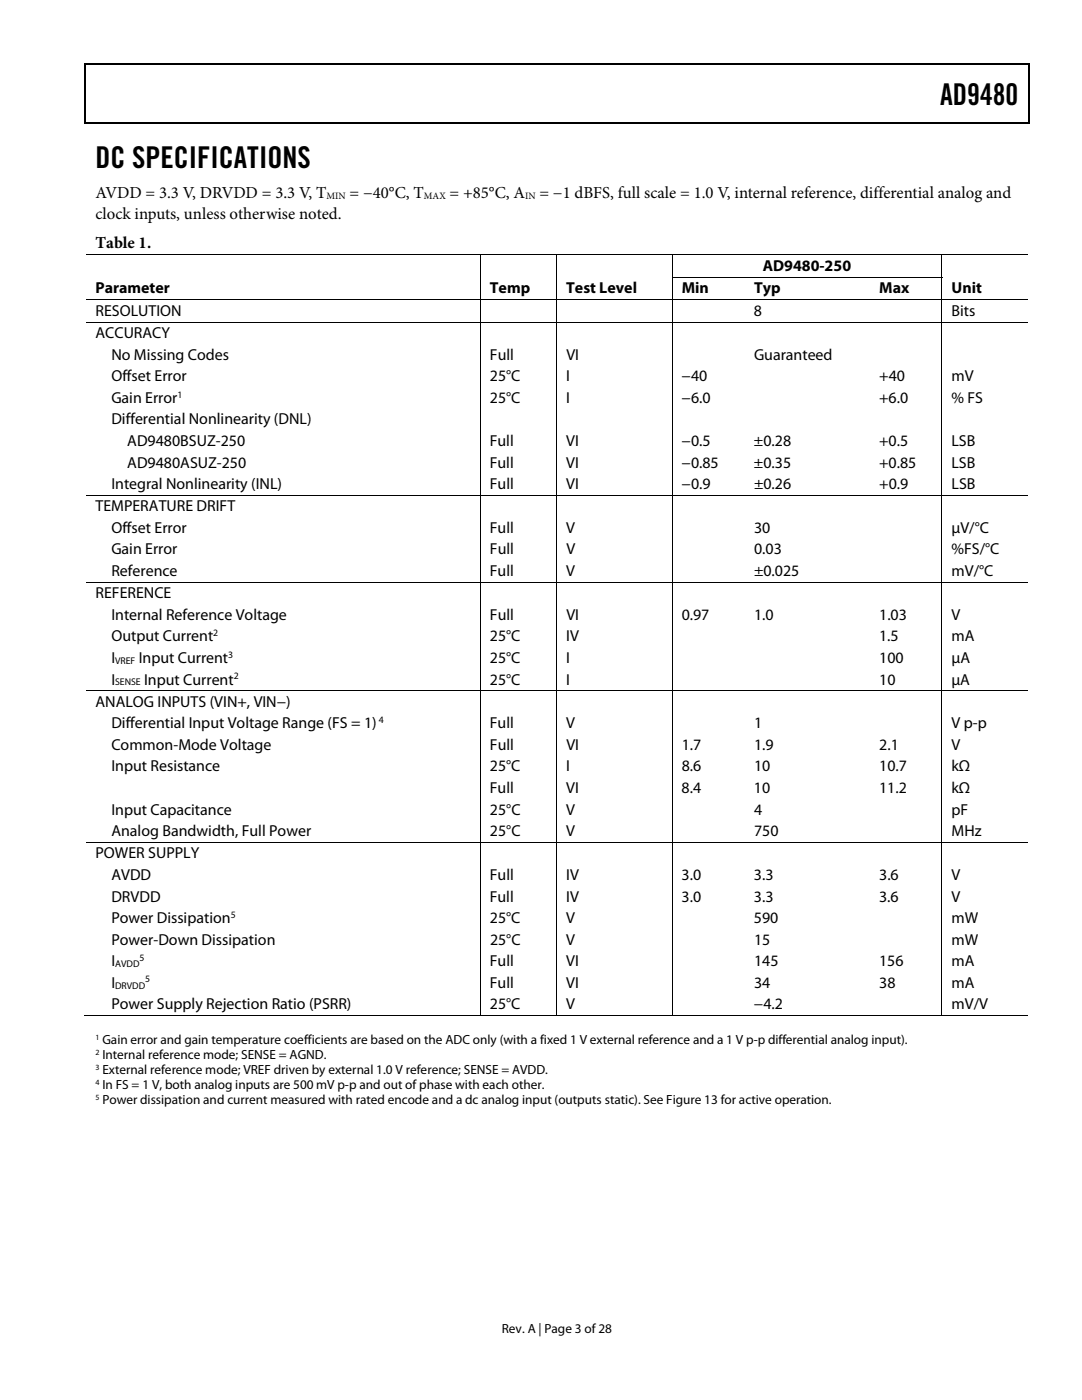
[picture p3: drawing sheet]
<svg xmlns="http://www.w3.org/2000/svg" width="216mm" height="279mm" viewBox="0 0 216 279" stroke-linecap="round" stroke-linejoin="round" font-family="sans-serif">
<defs><g id="words">
<g font-size="6">
<text x="187.6" y="21">AD9480</text>
<text x="19" y="33.6">DC SPECIFICATIONS</text>
</g>
<g font-size="3.3">
<text x="19" y="39.5">AVDD = 3.3 V, DRVDD = 3.3 V, T</text>
<text x="69.7" y="39.5">= −40°C, T</text>
<text x="89.7" y="39.5">= +85°C, A</text>
<text x="107.6" y="39.5">= −1 dBFS, full scale = 1.0 V, internal reference, differential analog and</text>
<text x="19" y="43.8">clock inputs, unless otherwise noted.</text>
<text x="19" y="49.5">Table 1.</text>
</g>
<g font-size="3.2">
<text x="19" y="58.6">Parameter</text>
<text x="97.8" y="58.6">Temp</text>
<text x="113" y="58.6">Test Level</text>
<text x="136" y="58.6">Min</text>
<text x="150.5" y="58.6">Typ</text>
<text x="152.2" y="54.1">AD9480-250</text>
<text x="175.4" y="58.6">Max</text>
<text x="189.9" y="58.6">Unit</text>
<text x="19" y="63">RESOLUTION</text>
<text x="150.4" y="63">8</text>
<text x="189.9" y="63">Bits</text>
<text x="19" y="67.5">ACCURACY</text>
<text x="22.2" y="71.8">No Missing Codes</text>
<text x="97.8" y="71.8">Full</text>
<text x="113" y="71.8">VI</text>
<text x="150.5" y="71.8">Guaranteed</text>
<text x="22.2" y="76.1">Offset Error</text>
<text x="97.8" y="76.1">25°C</text>
<text x="113" y="76.1">I</text>
<text x="136" y="76.1">−40</text>
<text x="175.4" y="76.1">+40</text>
<text x="189.9" y="76.1">mV</text>
<text x="22.2" y="80.4">Gain Error</text>
<text x="97.7" y="80.4">25°C</text>
<text x="113" y="80.4">I</text>
<text x="136" y="80.4">−6.0</text>
<text x="175.4" y="80.4">+6.0</text>
<text x="189.9" y="80.4">% FS</text>
<text x="22.2" y="84.7">Differential Nonlinearity (DNL)</text>
<text x="25.4" y="89">AD9480BSUZ-250</text>
<text x="97.7" y="89">Full</text>
<text x="113" y="89">VI</text>
<text x="136" y="89">−0.5</text>
<text x="150.4" y="89">±0.28</text>
<text x="175.4" y="89">+0.5</text>
<text x="189.9" y="89">LSB</text>
<text x="25.4" y="93.3">AD9480ASUZ-250</text>
<text x="97.7" y="93.3">Full</text>
<text x="113" y="93.3">VI</text>
<text x="136" y="93.3">−0.85</text>
<text x="150.4" y="93.3">±0.35</text>
<text x="175.4" y="93.3">+0.85</text>
<text x="189.9" y="93.3">LSB</text>
<text x="22.2" y="97.6">Integral Nonlinearity (INL)</text>
<text x="97.8" y="97.6">Full</text>
<text x="113" y="97.6">VI</text>
<text x="136" y="97.6">−0.9</text>
<text x="150.5" y="97.6">±0.26</text>
<text x="175.4" y="97.6">+0.9</text>
<text x="189.9" y="97.6">LSB</text>
<text x="19" y="102.1">TEMPERATURE DRIFT</text>
<text x="22.2" y="106.4">Offset Error</text>
<text x="97.8" y="106.4">Full</text>
<text x="113" y="106.4">V</text>
<text x="150.5" y="106.4">30</text>
<text x="189.9" y="106.4">µV/°C</text>
<text x="22.2" y="110.7">Gain Error</text>
<text x="97.8" y="110.7">Full</text>
<text x="113" y="110.7">V</text>
<text x="150.5" y="110.7">0.03</text>
<text x="189.9" y="110.7">%FS/°C</text>
<text x="19" y="119.4">REFERENCE</text>
<text x="22.2" y="115">Reference</text>
<text x="97.8" y="115">Full</text>
<text x="113" y="115">V</text>
<text x="150.5" y="115">±0.025</text>
<text x="189.9" y="115">mV/°C</text>
<text x="22.2" y="123.7">Internal Reference Voltage</text>
<text x="97.8" y="123.7">Full</text>
<text x="113" y="123.7">VI</text>
<text x="136" y="123.7">0.97</text>
<text x="150.5" y="123.7">1.0</text>
<text x="175.4" y="123.7">1.03</text>
<text x="189.9" y="123.7">V</text>
<text x="22.2" y="128">Output Current</text>
<text x="97.7" y="128">25°C</text>
<text x="113" y="128">IV</text>
<text x="175.4" y="128">1.5</text>
<text x="189.9" y="128">mA</text>
<text x="22.2" y="132.3">I</text>
<text x="22.2" y="136.6">I</text>
<text x="27.7" y="132.3">Input Current</text>
<text x="28.8" y="136.6">Input Current</text>
<text x="97.7" y="132.3">25°C</text>
<text x="97.7" y="136.6">25°C</text>
<text x="113" y="132.3">I</text>
<text x="113" y="136.6">I</text>
<text x="175.4" y="136.6">10</text>
<text x="175.4" y="132.3">100</text>
<text x="189.9" y="136.6">µA</text>
<text x="189.9" y="132.3">µA</text>
<text x="19" y="141.1">ANALOG INPUTS (VIN+, VIN−)</text>
<text x="22.2" y="145.4">Differential Input Voltage Range (FS = 1)</text>
<text x="22.2" y="149.7">Common-Mode Voltage</text>
<text x="97.7" y="145.4">Full</text>
<text x="97.8" y="149.7">Full</text>
<text x="113" y="145.4">V</text>
<text x="113" y="149.7">VI</text>
<text x="136" y="149.7">1.7</text>
<text x="150.5" y="145.4">1</text>
<text x="150.5" y="149.7">1.9</text>
<text x="175.5" y="149.7">2.1</text>
<text x="189.9" y="145.4">V p-p</text>
<text x="189.9" y="149.7">V</text>
<text x="22.2" y="154">Input Resistance</text>
<text x="97.8" y="154">25°C</text>
<text x="113" y="154">I</text>
<text x="136" y="154">8.6</text>
<text x="150.5" y="154">10</text>
<text x="175.4" y="154">10.7</text>
<text x="189.9" y="154">kΩ</text>
<text x="97.7" y="158.3">Full</text>
<text x="113" y="158.3">VI</text>
<text x="136" y="158.3">8.4</text>
<text x="150.4" y="158.3">10</text>
<text x="175.4" y="158.3">11.2</text>
<text x="189.9" y="158.3">kΩ</text>
<text x="22.2" y="162.6">Input Capacitance</text>
<text x="22.2" y="166.9">Analog Bandwidth, Full Power</text>
<text x="97.8" y="162.6">25°C</text>
<text x="97.8" y="166.9">25°C</text>
<text x="113" y="162.6">V</text>
<text x="113" y="166.9">V</text>
<text x="150.5" y="162.6">4</text>
<text x="150.5" y="166.9">750</text>
<text x="189.9" y="162.6">pF</text>
<text x="189.9" y="166.9">MHz</text>
<text x="19" y="171.3">POWER SUPPLY</text>
<text x="22.2" y="175.6">AVDD</text>
<text x="22.2" y="179.9">DRVDD</text>
<text x="97.7" y="179.9">Full</text>
<text x="97.7" y="175.6">Full</text>
<text x="113" y="179.9">IV</text>
<text x="113" y="175.6">IV</text>
<text x="136" y="179.9">3.0</text>
<text x="136" y="175.6">3.0</text>
<text x="150.4" y="179.9">3.3</text>
<text x="150.5" y="175.6">3.3</text>
<text x="175.4" y="179.9">3.6</text>
<text x="175.4" y="175.6">3.6</text>
<text x="189.9" y="179.9">V</text>
<text x="189.9" y="175.6">V</text>
<text x="22.2" y="184.2">Power Dissipation</text>
<text x="97.7" y="184.2">25°C</text>
<text x="113" y="184.2">V</text>
<text x="150.4" y="184.2">590</text>
<text x="189.9" y="184.2">mW</text>
<text x="22.2" y="188.5">Power-Down Dissipation</text>
<text x="97.8" y="188.5">25°C</text>
<text x="113" y="188.5">V</text>
<text x="150.5" y="188.5">15</text>
<text x="189.9" y="188.5">mW</text>
<text x="22.2" y="192.8">I</text>
<text x="22.2" y="197.1">I</text>
<text x="97.7" y="192.8">Full</text>
<text x="97.7" y="197.1">Full</text>
<text x="113" y="192.8">VI</text>
<text x="113" y="197.1">VI</text>
<text x="150.5" y="192.8">145</text>
<text x="150.5" y="197.1">34</text>
<text x="175.4" y="192.8">156</text>
<text x="175.4" y="197.1">38</text>
<text x="189.9" y="192.8">mA</text>
<text x="189.9" y="197.1">mA</text>
<text x="22.2" y="201.4">Power Supply Rejection Ratio (PSRR)</text>
<text x="97.8" y="201.4">25°C</text>
<text x="113" y="201.4">V</text>
<text x="150.4" y="201.4">−4.2</text>
<text x="189.9" y="201.4">mV/V</text>
</g>
<g font-size="2.6">
<text x="20.4" y="208.4">Gain error and gain temperature coefficients are based on the ADC only (with a fixed 1 V external reference and a 1 V p-p differential analog input).</text>
<text x="20.4" y="214.4">External reference mode; VREF driven by external 1.0 V reference; SENSE = AVDD.</text>
<text x="20.4" y="211.4">Internal reference mode; SENSE = AGND.</text>
<text x="20.4" y="217.4">In FS = 1 V, both analog inputs are 500 mV p-p and out of phase with each other.</text>
<text x="20.4" y="220.3">Power dissipation and current measured with rated encode and a dc analog input (outputs static). See Figure 13 for active operation.</text>
<text x="100.1" y="266">Rev. A | Page 3 of 28</text>
</g>
<g font-size="1.9">
<text x="65.2" y="39.7">MIN</text>
<text x="84.6" y="39.7">MAX</text>
<text x="104.8" y="39.7">IN</text>
<text x="35.4" y="79.4">1</text>
<text x="42.6" y="127">2</text>
<text x="45.6" y="131.3">3</text>
<text x="23" y="132.5">VREF</text>
<text x="23" y="136.8">SENSE</text>
<text x="46.6" y="135.6">2</text>
<text x="75.6" y="144.3">4</text>
<text x="46.1" y="183.2">5</text>
<text x="27.8" y="191.8">5</text>
<text x="23" y="193">AVDD</text>
<text x="23" y="197.3">DRVDD</text>
<text x="29" y="196.1">5</text>
</g>
<g font-size="1.6">
<text x="19" y="207.5">1</text>
<text x="19" y="210.5">2</text>
<text x="19" y="213.5">3</text>
<text x="19" y="216.5">4</text>
<text x="19" y="219.5">5</text>
</g>
</g></defs>
<path d="M16.9 12.7h.2v1h-.2zM205.1 12.7h.3v1h-.3zM205.1 12.7h.3v.3h-.3zM205.1 24.4h.3v.3h-.3zM95.8 55.2h.1v.2h-.1zM111 55.2h.2v.2h-.2z" fill="#000"/>
<path d="M16.9 12.8h188.2M17 13.7v11M205.2 13.7v11M16.9 24.5h188.2" fill="none" stroke="#000" stroke-width=".25"/>
<g fill="none" stroke="#000" stroke-width=".2">
<path d="M17.1 50.8h187.9M17.1 59.8h187.9M95.8 50.9v4.3M95.8 55.4v4.4M95.8 59.9v4.3M111.1 50.9v4.3M111.1 55.4v4.4M111.1 59.9v4.3M134 55.3h54M134.1 50.9v4.3M134.1 55.4v4.4M134.1 59.9v4.3"/>
<path d="M188 50.9v4.3M188 55.4v4.4M188 59.9v4.3M17.1 64.3h187.9M95.8 64.4v34.4M111.1 64.4v34.4M134.1 64.4v34.4M188 64.4v34.4M17.1 98.9h187.9M95.8 99v17.1M111.1 99v17.1M134.1 99v17.1"/>
<path d="M188 99v17.1M17.1 116.2h187.9M95.8 116.3v21.5M111.1 116.3v21.5M134.1 116.3v21.5M188 116.3v21.5M17.1 137.9h187.9M95.8 138v30M111.1 138v30M134.1 138v30M188 138v30M17.1 168.1h187.9"/>
<path d="M95.8 168.2v34.6M111.1 168.2v34.6M134.1 168.2v34.6M188 168.2v34.6M16.9 202.7h78.9M95.9 202.7h15.1M111.2 202.7h22.8M134.2 202.7h53.7M188 202.7h17.1"/>
</g>
<use href="#words"/>
</svg>
